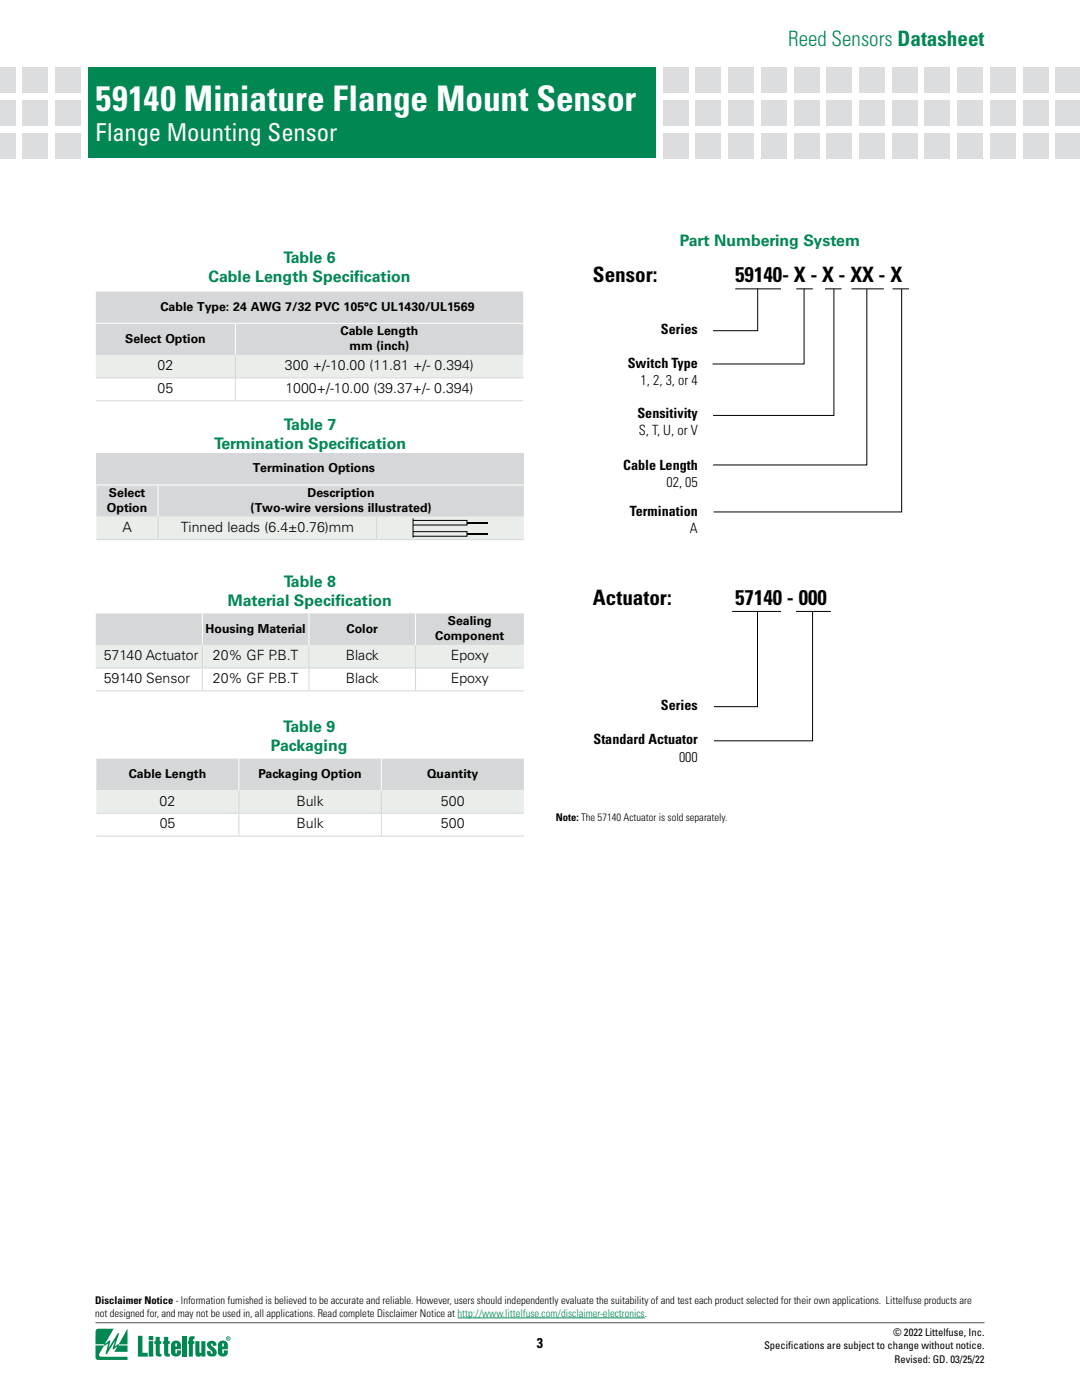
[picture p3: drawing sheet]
<svg xmlns="http://www.w3.org/2000/svg" width="216mm" height="280mm" viewBox="0 0 216 280" stroke-linecap="round" stroke-linejoin="round" font-family="sans-serif">
<defs><g id="words">
<text font-size="7.1" fill="#fff" x="19.1" y="22.1">59140 Miniature Flange Mount Sensor</text>
<text font-size="4.9" fill="#fff" x="19.1" y="28.1">Flange Mounting Sensor</text>
<text font-size="4.2" fill="#008752" x="157.6" y="9.2">Reed Sensors Datasheet</text>
<g font-size="4.2">
<text x="118.6" y="56.4">Sensor:</text>
<text x="147" y="56.4">59140- X - X - XX - X</text>
<text x="118.6" y="120.9">Actuator:</text>
<text x="147" y="120.9">57140 - 000</text>
</g>
<g font-size="3.2" fill="#008752">
<text x="56.7" y="52.7">Table 6</text>
<text x="135.9" y="49.2">Part Numbering System</text>
<text x="41.7" y="56.5">Cable Length Specif</text>
<text x="70.8" y="56.5">ication</text>
<text x="42.8" y="89.7">Termination Specif</text>
<text x="56.8" y="85.9">Table 7</text>
<text x="69.9" y="89.7">ication</text>
<text x="56.7" y="117.3">Table 8</text>
<text x="45.6" y="121.2">Material Specif</text>
<text x="67.1" y="121.2">ication</text>
<text x="56.6" y="146.3">Table 9</text>
<text x="54.2" y="150.1">Packaging</text>
</g>
<g font-size="2.8">
<text x="132.2" y="66.9">Series</text>
<text x="31.5" y="74.1">02</text>
<text x="57" y="74.1">300 +/-10.00 (11.81 +/- 0.394)</text>
<text x="125.5" y="73.7">Switch Type</text>
<text x="128.1" y="77.1">1, 2, 3, or 4</text>
<text x="31.5" y="78.6">05</text>
<text x="57.1" y="78.6">1000+/-10.00 (39.37+/- 0.394)</text>
<text x="127.5" y="83.7">Sensitivity</text>
<text x="127.7" y="87.1">S, T, U, or V</text>
<text x="124.7" y="94">Cable Length</text>
<text x="133.3" y="97.3">02, 05</text>
<text x="24.5" y="106.4">A</text>
<text x="36.1" y="106.4">Tinned leads (6.4±0.76)mm</text>
<text x="126" y="103.3">Termination</text>
<text x="138" y="106.6">A</text>
<text x="20.7" y="132.1">57140 Actuator</text>
<text x="20.7" y="136.6">59140 Sensor</text>
<text x="42.6" y="132.1">20% GF P.B.T</text>
<text x="42.6" y="136.6">20% GF P.B.T</text>
<text x="69.2" y="132.1">Black</text>
<text x="69.2" y="136.6">Black</text>
<text x="90.2" y="132.1">Epoxy</text>
<text x="90.2" y="136.6">Epoxy</text>
<text x="132.2" y="142">Series</text>
<text x="118.7" y="148.8">Standard Actuator</text>
<text x="135.8" y="152.5">000</text>
<text x="31.9" y="161.1">02</text>
<text x="59.3" y="161.1">Bulk</text>
<text x="88.2" y="161.1">500</text>
<text x="31.9" y="165.7">05</text>
<text x="59.3" y="165.7">Bulk</text>
<text x="88.2" y="165.7">500</text>
<text x="107.4" y="269.5">3</text>
</g>
<g font-size="2.5">
<text x="32.1" y="62.2">Cable Type: 24 AWG 7/32 PVC 105°C UL1430/UL1569</text>
<text x="25" y="68.5">Select Option</text>
<text x="68.1" y="67.1">Cable Length</text>
<text x="69.9" y="70">mm (inch)</text>
<text x="50.5" y="94.5">Termination Options</text>
<text x="21.8" y="99.4">Select</text>
<text x="61.5" y="99.4">Description</text>
<text x="21.4" y="102.4">Option</text>
<text x="50.1" y="102.4">(Two-wire versions illustrated)</text>
<text x="89.6" y="125.1">Sealing</text>
<text x="41.1" y="126.5">Housing Material</text>
<text x="69.3" y="126.5">Color</text>
<text x="87" y="128">Component</text>
<text x="25.7" y="155.6">Cable Length</text>
<text x="51.7" y="155.6">Packaging Option</text>
<text x="85.4" y="155.6">Quantity</text>
</g>
<g font-size="2.1">
<text x="111.2" y="164.3">Note: The 57140 Actuator is sold separately.</text>
<text x="19" y="260.8">Disclaimer Notice - Information furnished is believed to be accurate and reliable. However, users should independently evaluate the suitability of and test each product selected for their own applications. Littelfuse products are</text>
<text x="19" y="263.4">not designed for, and may not be used in, all applications. Read complete Disclaimer Notice at http://www.littelfuse.com/disclaimer-electronics.</text>
<text x="152.8" y="269.8">Specif</text>
<text x="157.6" y="269.8">ications are subject to change without notice.</text>
<text x="178.6" y="267.3">© 2022 Littelfuse, Inc.</text>
<text x="178.9" y="272.6">Revised: GD. 03/25/22</text>
</g>
</g></defs>
<path d="M19.1 264.5h177.8" fill="none" stroke="#4d4d4f" stroke-width=".2"/>
<g fill="#008752">
<path d="M19.3 265.9l.4-.2 3 .1-1.7 2.9 .9-.6 .2 .1-.4 1.4 1.9-3 .2 .3-.8 2.4 .8-.5 1.7-3.1v3.2h-1.7l-.1 .2h1.8v1.3l-2.6-.1 .6-1-.8 .6-.2-.2 .5-1.6-1.6 2.7h-.2l-.1-.2 .5-1.9-.8 .4-1 1.9a1.05 1.05 0 0 0 1.2 .4h4.5v.6h-5.9l-.4-.2-.1-.3v-2.4h1.7l.1-.2h-1.8v-2.5z"/>
<path d="M27.6 267.2h.9v3.4h1v.7h-1.9z"/>
<path d="M31.1 267.4h.9v.8h.3v.6h-.3v1.7v.2l.3 .1v.5a.81 .81 0 0 1-1.1-.4l-.1-2.1h-.2v-.6h.2z"/>
<path d="M32.8 267.4h.8v.8h.4v.6h-.4v1.7l.1 .2 .3 .1v.5a.81 .81 0 0 1-1.1-.4l-.1-2.1h-.2v-.6h.2z"/>
<path d="M36.5 267.2h.8v4.1h-.8z"/>
<path d="M37.9 267.4l1-.2v.6a.3 .3 0 0 0-.3 .1 .3 .3 0 0 0 0 .3h.3v.6h-.3v2.5h-.8v-2.5h-.2v-.6h.2z"/>
<path d="M39.1 268.2h.8v2.2l.1 .2 .3-.1v-2.3h.8v3.1h-.8v-.4a.61 .61 0 0 1-.7 .5 .61 .61 0 0 1-.5-.6z"/>
<path d="M41.6 268.5a.98 .98 0 0 1 1.1-.3 .98 .98 0 0 1 .6 .9l-.7 .1-.1-.4-.2-.1-.1 .3 .4 .4a1.06 1.06 0 0 1 .4 1.8 .97 .97 0 0 1-1.1 .1 .97 .97 0 0 1-.5-1.1h.7l.1 .4 .3 .1a.69 .69 0 0 0-.5-.8l-.5-.5a.78 .78 0 0 1 .1-.9z"/>
<path d="M17.7 13.5h113.5v18.1h-113.5z"/>
<path d="M29.7 267.2h.9v.8h-.9zM29.7 268.2h.9v3.1h-.9z"/>
<path d="M45.3 267.7a.35 .35 0 0 0 .7 0 .35 .35 0 0 0-.7 0zM45.2 267.7a.45 .45 0 0 1 .9 0 .45 .45 0 0 1-.9 0zM45.6 267.5l.1 .2zM45.5 267.5h.3l.1 .4-.3-.2-.1 .2z"/>
<path d="M44.5 268.7l-.1 .6h.4v-.5zM43.9 268.3a1.01 1.01 0 0 1 1.7 .6v.9h-1.2l.1 .9h.2l.1-.6h.8a1.02 1.02 0 0 1-.8 1.2 1.02 1.02 0 0 1-1.2-.8v-1.6z"/>
<path d="M35.1 268.7v.6h.3v-.5zM34.5 268.3a1.01 1.01 0 0 1 1.7 .6v.9h-1.1v.9h.3v-.6h.8a1.02 1.02 0 0 1-.8 1.2 1.02 1.02 0 0 1-1.2-.8v-1.6z"/>
</g>
<g fill="#dcddde">
<path d="M11.1 13.5h5v5h-5z"/>
<path d="M11.1 20.1h5v5h-5z"/>
<path d="M11.1 26.6h5v5h-5z"/>
<path d="M4.6 13.5h5v5h-5z"/>
<path d="M4.6 20.1h5v5h-5z"/>
<path d="M4.6 26.6h5v5h-5z"/>
<path d="M-.1 13.5h3.1v5h-3.1z"/>
<path d="M-.1 20.1h3.1v5h-3.1z"/>
<path d="M-.1 26.6h3.1v5h-3.1z"/>
<path d="M132.6 13.5h5v5h-5z"/>
<path d="M132.6 20.1h5v5h-5z"/>
<path d="M132.6 26.6h5v5h-5z"/>
<path d="M139.2 13.5h5v5h-5z"/>
<path d="M139.2 20.1h5v5h-5z"/>
<path d="M139.2 26.6h5v5h-5z"/>
<path d="M145.7 13.5h5v5h-5z"/>
<path d="M145.7 20.1h5v5h-5z"/>
<path d="M145.7 26.6h5v5h-5z"/>
<path d="M152.3 13.5h5v5h-5z"/>
<path d="M152.3 20.1h5v5h-5z"/>
<path d="M152.3 26.6h5v5h-5z"/>
<path d="M158.8 13.5h5v5h-5z"/>
<path d="M158.8 20.1h5v5h-5z"/>
<path d="M158.8 26.6h5v5h-5z"/>
<path d="M165.3 13.5h5.1v5h-5.1z"/>
<path d="M165.3 20.1h5.1v5h-5.1z"/>
<path d="M165.3 26.6h5.1v5h-5.1z"/>
<path d="M171.9 13.5h5v5h-5z"/>
<path d="M171.9 20.1h5v5h-5z"/>
<path d="M171.9 26.6h5v5h-5z"/>
<path d="M178.4 13.5h5v5h-5z"/>
<path d="M178.4 20.1h5v5h-5z"/>
<path d="M178.4 26.6h5v5h-5z"/>
<path d="M185 13.5h5v5h-5z"/>
<path d="M185 20.1h5v5h-5z"/>
<path d="M185 26.6h5v5h-5z"/>
<path d="M191.5 13.5h5v5h-5z"/>
<path d="M191.5 20.1h5v5h-5z"/>
<path d="M191.5 26.6h5v5h-5z"/>
<path d="M198.1 13.5h5v5h-5z"/>
<path d="M198.1 20.1h5v5h-5z"/>
<path d="M198.1 26.6h5v5h-5z"/>
<path d="M204.6 13.5h5v5h-5z"/>
<path d="M204.6 20.1h5v5h-5z"/>
<path d="M204.6 26.6h5v5h-5z"/>
<path d="M211.2 13.5h4.8v5h-4.8z"/>
<path d="M211.2 20.1h4.8v5h-4.8z"/>
<path d="M211.2 26.6h4.8v5h-4.8z"/>
</g>
<path d="M216 268.2v1.6z" fill="#ec008c"/>
<path d="M91.5 263.6h37.4" fill="none" stroke="#008752" stroke-width=".2"/>
<path d="M19.2 58.3h85.4v6.4h-85.4zM19.2 64.7h27.9v6.3h-27.9zM47.1 64.7h57.5v6.3h-57.5z" fill="#d5d7d8"/>
<path d="M19.2 71h27.9v4.6h-27.9zM47.1 71h57.5v4.6h-57.5z" fill="#eaeeeb"/>
<path d="M19.2 75.6h27.9v4.6h-27.9zM47.1 75.6h57.5v4.6h-57.5z" fill="#fff"/>
<path d="M19.2 64.7h85.4M47.1 64.7v6.3" fill="none" stroke="#fff" stroke-width=".2"/>
<path d="M19.2 75.6h85.4M47.1 71v4.5M47.1 75.6v4.5M19.2 80.2h85.4" fill="none" stroke="#d5d7d8" stroke-width=".2"/>
<g fill="#d5d7d8">
<path d="M19.3 90.6h85.5v6.4h-85.5z"/>
<path d="M19.3 97h12.3v6.3h-12.3zM31.6 97h73.2v6.3h-73.2z"/>
</g>
<path d="M19.3 103.3h12.3v4.6h-12.3zM31.6 103.3h43.7v4.6h-43.7zM75.3 103.3h29.5v4.6h-29.5z" fill="#eaeeeb"/>
<path d="M19.3 97h85.5M31.6 97v6.3" fill="none" stroke="#fff" stroke-width=".2"/>
<path d="M19.3 107.9h85.5M31.6 103.3v4.5M75.3 103.3v4.5" fill="none" stroke="#d5d7d8" stroke-width=".2"/>
<path d="M93.4 104.5h4.2M93.4 106.8h4.2" fill="none" stroke="#000" stroke-width=".32"/>
<path d="M82.6 104.1h10.8v.9h-10.8M82.6 106.3h10.8v.9h-10.8M82.6 103.7v3.8" fill="none" stroke="#000" stroke-width=".2"/>
<path d="M19.2 122.7h21.3v6.3h-21.3zM40.5 122.7h21.3v6.3h-21.3zM61.8 122.7h21.3v6.3h-21.3zM83.1 122.7h21.7v6.3h-21.7z" fill="#d5d7d8"/>
<path d="M19.2 129h21.3v4.6h-21.3zM40.5 129h21.3v4.6h-21.3zM61.8 129h21.3v4.6h-21.3zM83.1 129h21.7v4.6h-21.7z" fill="#eaeeeb"/>
<path d="M40.5 122.7v6.3M61.8 122.7v6.3M83.1 122.7v6.3" fill="none" stroke="#fff" stroke-width=".2"/>
<path d="M19.2 133.6h85.6M19.2 138.2h85.6M40.5 129v4.6M40.5 133.6v4.5M61.8 129v4.6M61.8 133.6v4.5M83.1 129v4.6M83.1 133.6v4.5" fill="none" stroke="#d5d7d8" stroke-width=".2"/>
<path d="M19.3 151.7h28.5v6.4h-28.5zM47.8 151.7h28.5v6.4h-28.5zM76.3 151.7h28.5v6.4h-28.5z" fill="#d5d7d8"/>
<path d="M19.3 158.1h28.5v4.5h-28.5zM47.8 158.1h28.5v4.5h-28.5zM76.3 158.1h28.5v4.5h-28.5z" fill="#eaeeeb"/>
<path d="M47.8 151.7v6.4M76.3 151.7v6.4" fill="none" stroke="#fff" stroke-width=".2"/>
<path d="M47.8 158.1v4.5M76.3 158.1v4.5M19.3 162.6h85.5M19.3 167.2h85.5M47.8 162.7v4.4M76.3 162.7v4.4" fill="none" stroke="#d5d7d8" stroke-width=".2"/>
<g fill="none" stroke="#000" stroke-width=".2">
<path d="M147 57.8h9.2M151.5 57.7v8.4h-8.9M159.2 57.8h3.4M160.8 57.7v15.1h-18.3M165 57.8h3.3M166.8 57.8v25.3h-24.2M170.3 57.8h6.5M173.4 57.8v35.2h-30.8M178.5 57.8h3.3M180.3 57.8v44.6h-37.6M146.4 122.3h9.8M151.5 122.3v19h-8.7"/>
<path d="M159.2 122.3h7M162.5 122.3v25.9h-19.7"/>
</g>
<use href="#words"/>
</svg>
